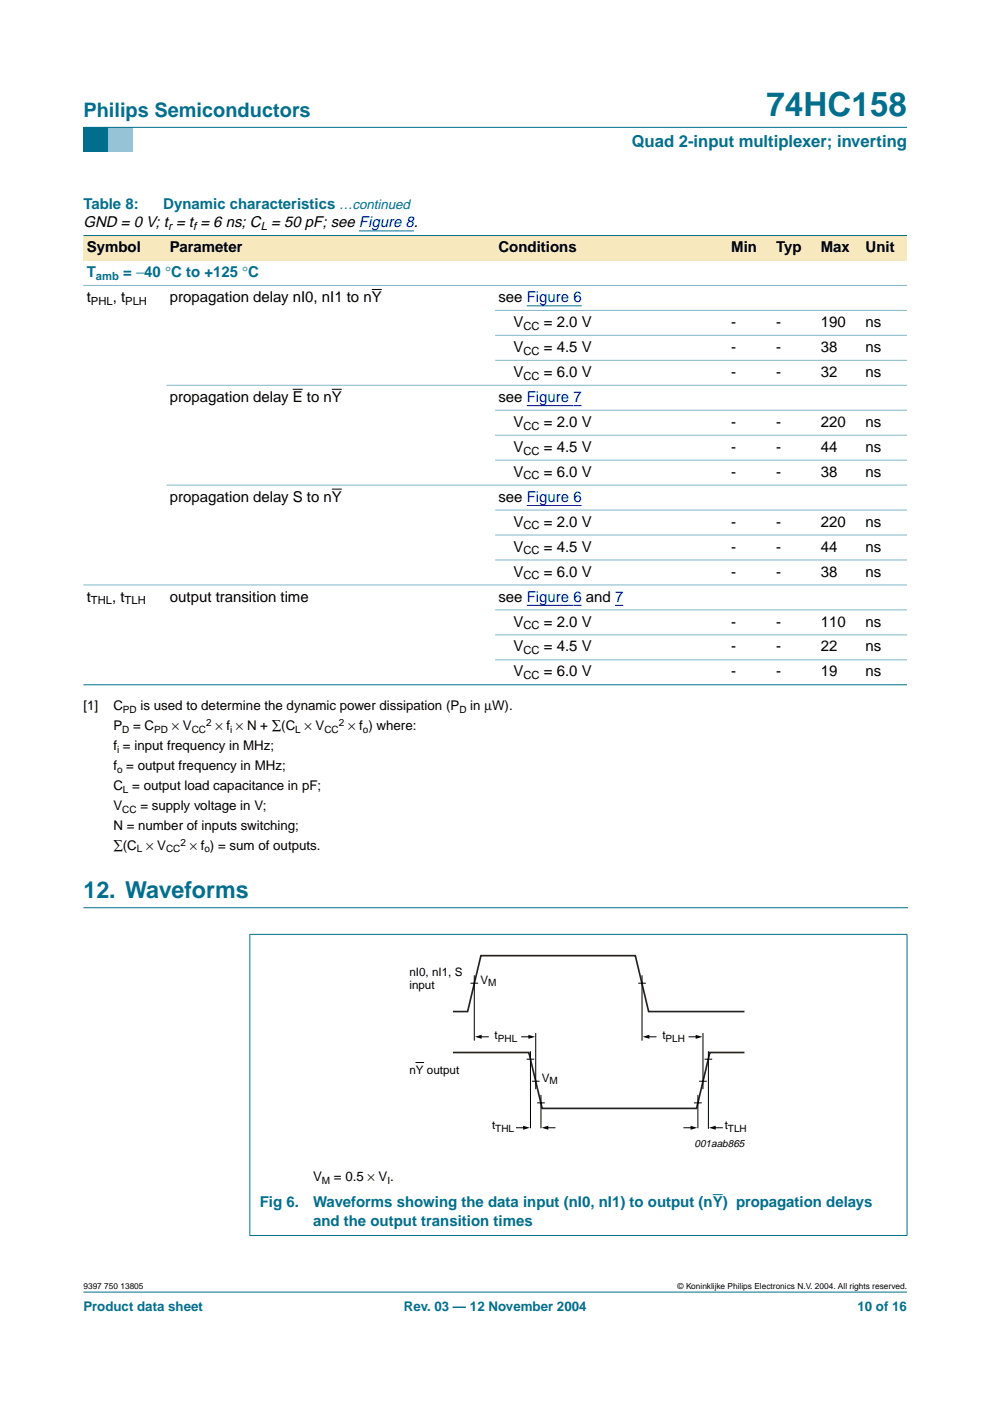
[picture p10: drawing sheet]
<svg xmlns="http://www.w3.org/2000/svg" width="210mm" height="297mm" viewBox="0 0 210 297" stroke-linecap="round" stroke-linejoin="round" font-family="sans-serif">
<defs><g id="words">
<text font-size="7.1" fill="#006e8c" x="162.5" y="24.7">74HC158</text>
<text font-size="4.9" fill="#006e8c" x="17.7" y="190.5">12. Waveforms</text>
<text font-size="4.2" fill="#006e8c" x="17.7" y="24.9">Philips Semiconductors</text>
<text font-size="3.5" fill="#006e8c" x="133.9" y="31.1">Quad 2-input multiplexer; inverting</text>
<g font-size="3.2" fill="#006e8c">
<text x="17.7" y="44.3">Table 8:</text>
<text x="34.6" y="44.3">Dynamic characteristics …continued</text>
<text x="18.4" y="58.8">T</text>
<text x="26.1" y="58.8">= −40 °C to +125 °C</text>
<text x="55.1" y="256">Fig 6.</text>
<text x="66.4" y="256">Waveforms showing the data input (nI0, nI1) to output (nY) propagation delays</text>
<text x="66.4" y="259.8">and the output transition times</text>
</g>
<g font-size="3.2">
<text x="17.7" y="48.2">GND = 0 V; t = t = 6 ns; C = 50 pF; see Figure 8.</text>
<text x="18.4" y="53.5">Symbol</text>
<text x="36" y="53.5">Parameter</text>
<text x="105.7" y="53.5">Conditions</text>
<text x="155.1" y="53.5">Min</text>
<text x="164.5" y="53.5">Typ</text>
<text x="174" y="53.5">Max</text>
<text x="183.5" y="53.5">Unit</text>
<text x="18.4" y="64">t</text>
<text x="23.9" y="64">, t</text>
<text x="36" y="64">propagation delay nI0, nI1 to nY</text>
<text x="105.7" y="64">see Figure 6</text>
<text x="108.9" y="69.3">V</text>
<text x="115.3" y="69.3">= 2.0 V</text>
<text x="155.1" y="69.3">-</text>
<text x="164.5" y="69.3">-</text>
<text x="174" y="69.3">190</text>
<text x="183.5" y="69.3">ns</text>
<text x="108.9" y="74.6">V</text>
<text x="115.3" y="74.6">= 4.5 V</text>
<text x="155.1" y="74.6">-</text>
<text x="164.5" y="74.6">-</text>
<text x="174" y="74.6">38</text>
<text x="183.5" y="74.6">ns</text>
<text x="108.9" y="79.9">V</text>
<text x="115.3" y="79.9">= 6.0 V</text>
<text x="155.1" y="79.9">-</text>
<text x="164.5" y="79.9">-</text>
<text x="174" y="79.9">32</text>
<text x="183.5" y="79.9">ns</text>
<text x="36" y="85.2">propagation delay E to nY</text>
<text x="105.7" y="85.2">see Figure 7</text>
<text x="108.9" y="95.8">V</text>
<text x="108.9" y="90.5">V</text>
<text x="115.3" y="90.5">= 2.0 V</text>
<text x="115.3" y="95.8">= 4.5 V</text>
<text x="155.1" y="90.5">-</text>
<text x="155.1" y="95.8">-</text>
<text x="164.5" y="90.5">-</text>
<text x="164.5" y="95.8">-</text>
<text x="174" y="90.5">220</text>
<text x="174" y="95.8">44</text>
<text x="183.5" y="90.5">ns</text>
<text x="183.5" y="95.8">ns</text>
<text x="108.9" y="101.1">V</text>
<text x="115.3" y="101.1">= 6.0 V</text>
<text x="155.1" y="101.1">-</text>
<text x="164.5" y="101.1">-</text>
<text x="174" y="101.1">38</text>
<text x="183.5" y="101.1">ns</text>
<text x="36" y="106.4">propagation delay S to nY</text>
<text x="105.7" y="106.4">see Figure 6</text>
<text x="108.9" y="111.7">V</text>
<text x="115.3" y="111.7">= 2.0 V</text>
<text x="155.1" y="111.7">-</text>
<text x="164.5" y="111.7">-</text>
<text x="174" y="111.7">220</text>
<text x="183.5" y="111.7">ns</text>
<text x="108.9" y="117">V</text>
<text x="115.3" y="117">= 4.5 V</text>
<text x="155.1" y="117">-</text>
<text x="164.5" y="117">-</text>
<text x="174" y="117">44</text>
<text x="183.5" y="117">ns</text>
<text x="108.9" y="122.3">V</text>
<text x="115.3" y="122.3">= 6.0 V</text>
<text x="155.1" y="122.3">-</text>
<text x="164.5" y="122.3">-</text>
<text x="174" y="122.3">38</text>
<text x="183.5" y="122.3">ns</text>
<text x="18.4" y="127.5">t</text>
<text x="23.8" y="127.5">, t</text>
<text x="36" y="127.5">output transition time</text>
<text x="105.7" y="127.5">see Figure 6 and 7</text>
<text x="108.9" y="132.8">V</text>
<text x="115.3" y="132.8">= 2.0 V</text>
<text x="155.1" y="132.8">-</text>
<text x="164.5" y="132.8">-</text>
<text x="174" y="132.8">110</text>
<text x="183.5" y="132.8">ns</text>
<text x="108.9" y="138.1">V</text>
<text x="108.9" y="143.4">V</text>
<text x="115.3" y="138.1">= 4.5 V</text>
<text x="115.3" y="143.4">= 6.0 V</text>
<text x="155.1" y="138.1">-</text>
<text x="155.1" y="143.4">-</text>
<text x="164.5" y="138.1">-</text>
<text x="164.5" y="143.4">-</text>
<text x="174" y="138.1">22</text>
<text x="174" y="143.4">19</text>
<text x="183.5" y="138.1">ns</text>
<text x="183.5" y="143.4">ns</text>
</g>
<g font-size="2.8">
<text x="17.7" y="150.6">[1]</text>
<text x="24" y="150.6">C</text>
<text x="24" y="154.8">P</text>
<text x="28.2" y="154.8">= C</text>
<text x="29.8" y="150.6">is used to determine the dynamic power dissipation (P</text>
<text x="36.4" y="154.8">× V</text>
<text x="45.7" y="154.8">× f × N + ∑(C × V</text>
<text x="73.8" y="154.8">× f ) where:</text>
<text x="99.7" y="150.6">in µW).</text>
<text x="24" y="159.1">f = input frequency in MHz;</text>
<text x="24" y="163.3">f = output frequency in MHz;</text>
<text x="24" y="167.5">C = output load capacitance in pF;</text>
<text x="24" y="171.8">V</text>
<text x="29.8" y="171.8">= supply voltage in V;</text>
<text x="24" y="176">N = number of inputs switching;</text>
<text x="24" y="180.2">∑(C × V</text>
<text x="40.2" y="180.2">× f ) = sum of outputs.</text>
<text x="66.4" y="250.4">V</text>
<text x="70.8" y="250.4">= 0.5 × V .</text>
</g>
<g font-size="2.8" fill="#006e8c">
<text x="17.7" y="278">Product data sheet</text>
<text x="85.6" y="278">Rev. 03 — 12 November 2004</text>
<text x="181.8" y="278">10 of 16</text>
</g>
<g font-size="2.5">
<text x="86.8" y="206.9">nI0, nI1, S</text>
<text x="86.8" y="209.7">input</text>
<text x="101.8" y="208.5">V</text>
<text x="104.9" y="220.4">t</text>
<text x="140.4" y="220.4">t</text>
<text x="86.8" y="227.6">nY output</text>
<text x="114.9" y="229.3">V</text>
<text x="104.3" y="239.4">t</text>
<text x="153.7" y="239.4">t</text>
</g>
<g font-size="2.4">
<text x="35.6" y="48.7">r</text>
<text x="40.9" y="48.7">f</text>
<text x="55.3" y="48.7">L</text>
<text x="19.3" y="64.6">PHL</text>
<text x="26.6" y="64.6">PLH</text>
<text x="111" y="69.9">CC</text>
<text x="111" y="75.2">CC</text>
<text x="111" y="80.5">CC</text>
<text x="111" y="91.1">CC</text>
<text x="111" y="96.4">CC</text>
<text x="111" y="101.7">CC</text>
<text x="111" y="112.2">CC</text>
<text x="111" y="117.5">CC</text>
<text x="111" y="122.8">CC</text>
<text x="19.3" y="128.1">THL</text>
<text x="26.4" y="128.1">TLH</text>
<text x="111" y="133.4">CC</text>
<text x="111" y="138.7">CC</text>
<text x="111" y="144">CC</text>
</g>
<text font-size="2.4" fill="#006e8c" x="20.3" y="59.3">amb</text>
<text font-size="2.2" x="147.3" y="243.3">001aab865</text>
<g font-size="2.1">
<text x="25.9" y="155.3">D</text>
<text x="26.1" y="151.1">PD</text>
<text x="32.7" y="155.3">PD</text>
<text x="40.6" y="155.3">CC</text>
<text x="43.7" y="154">2</text>
<text x="48.8" y="155.3">i</text>
<text x="62.6" y="155.3">L</text>
<text x="68.8" y="155.3">CC</text>
<text x="71.8" y="154">2</text>
<text x="76.9" y="155.3">o</text>
<text x="97.4" y="151.1">D</text>
<text x="24.8" y="159.6">i</text>
<text x="24.8" y="163.8">o</text>
<text x="25.9" y="172.3">CC</text>
<text x="26.1" y="168">L</text>
<text x="38.3" y="179.4">2</text>
<text x="29" y="180.7">L</text>
<text x="35.2" y="180.7">CC</text>
<text x="43.3" y="180.7">o</text>
<text x="103.5" y="209">M</text>
<text x="105.6" y="220.9">PHL</text>
<text x="141.1" y="220.9">PLH</text>
<text x="116.5" y="229.8">M</text>
<text x="105" y="239.9">THL</text>
<text x="154.4" y="239.9">TLH</text>
<text x="68.3" y="250.9">M</text>
<text x="82.2" y="250.9">I</text>
</g>
<g font-size="1.8">
<text x="17.7" y="273.4">9397 750 13805</text>
<text x="143.7" y="273.4">© Koninklijke Philips Electronics N.V. 2004. All rights reserved.</text>
</g>
</g></defs>
<path d="M17.7 273.9h174.6z" fill="#006e8c" stroke="#006e8c" stroke-width=".21"/>
<path d="M17.7 27h5.3v5.3h-5.3z" fill-rule="evenodd" fill="#006e8c"/>
<path d="M23 27h5.3v5.3h-5.3z" fill-rule="evenodd" fill="#96c4d6"/>
<path d="M17.7 27h174.6z" fill="#006e8c" stroke="#006e8c" stroke-width=".21"/>
<path d="M17.7 192.5h174.7" fill="none" stroke="#006e8c" stroke-width=".21"/>
<path d="M78.8 61.4h2.1M62.1 82.5h2.1M70.4 82.5h2.1M70.4 103.7h2.1" fill="none" stroke="#000" stroke-width=".21"/>
<path d="M76.1 49h11.7M111.7 64.8h11.6M111.7 86h11.6M111.7 107.2h11.6M111.7 128.3h11.6M130.4 128.3h1.8" fill="none" stroke="#00f" stroke-width=".21"/>
<g fill="#f7e8bd">
<path d="M17.7 49.9h17.6v5.3h-17.6z" fill-rule="evenodd"/>
<path d="M35.3 49.9h69.7v5.3h-69.7z" fill-rule="evenodd"/>
<path d="M105 49.9h43v5.3h-43z" fill-rule="evenodd"/>
<path d="M148 49.9h6.3v5.3h-6.3z" fill-rule="evenodd"/>
<path d="M154.3 49.9h9.5v5.3h-9.5z" fill-rule="evenodd"/>
<path d="M163.8 49.9h9.5v5.3h-9.5z" fill-rule="evenodd"/>
<path d="M173.3 49.9h9.5v5.3h-9.5z" fill-rule="evenodd"/>
<path d="M182.8 49.9h9.5v5.3h-9.5z" fill-rule="evenodd"/>
</g>
<g fill="#006e8c" stroke="#006e8c" stroke-width=".21">
<path d="M17.7 49.9h174.6z"/>
<path d="M17.7 145.2h174.6z"/>
<path d="M53 198.1v63.8z"/>
<path d="M192.3 198.1v63.8z"/>
<path d="M52.9 198.1h139.5z"/>
<path d="M52.9 262h139.5z"/>
</g>
<g fill="#80b6c6" stroke="#80b6c6" stroke-width=".21">
<path d="M17.7 60.5h174.6z"/>
<path d="M105 65.8h87.3z"/>
<path d="M105 71.1h87.3z"/>
<path d="M105 76.4h87.3z"/>
<path d="M35.3 81.7h157z"/>
<path d="M105 87h87.3z"/>
<path d="M105 92.3h87.3z"/>
<path d="M105 97.6h87.3z"/>
<path d="M35.3 102.9h157z"/>
<path d="M105 108.1h87.3z"/>
<path d="M105 113.4h87.3z"/>
<path d="M105 118.7h87.3z"/>
<path d="M17.7 124h174.6z"/>
<path d="M105 129.3h87.3z"/>
<path d="M105 134.6h87.3z"/>
<path d="M105 139.9h87.3z"/>
</g>
<path d="M151.1 253.3h2.1" fill="none" stroke="#006e8c" stroke-width=".21"/>
<path d="M96 214.5h3.1l2.9-11.9h32.7l2.8 11.9h20.3M96 223.2h16.1l2.8 11.8h32.8l2.8-11.8h7.3" fill="none" stroke="#231f20" stroke-width=".35"/>
<g fill="none" stroke="#000" stroke-width=".21">
<path d="M99.9 208.5h1.4M100.6 206.9v13.6M101.8 219.8h1.7M110.6 219.8h1.7M113.6 219.1v11.7M135.4 208.5h1.4M136.1 206.9v13.6M137.4 219.8h1.7M146.1 219.8h1.7M149 219.1v11.7M88.2 225.3h1.6M109.5 239.1h1.7"/>
<path d="M111.8 224.6h1.4M112.5 223v16.1M112.9 229.2h1.4M114 233.8h1.4M114.7 232.2v6.9M116 239.1h1.7M145 239.1h1.7M147.3 233.8h1.4M148 232.2v6.9M148.3 229.2h1.5M149.5 224.6h1.4M150.2 223v16.2"/>
<path d="M151.5 239.1h1.7"/>
</g>
<path d="M100.7 219.8l1.4-.4v.8zM136.3 219.8l1.4-.4v.8zM110.9 238.7l1.4 .4-1.4 .4zM112 219.4l1.4 .4-1.4 .5zM114.8 239.1l1.4-.4v.8zM146.4 238.7l1.4 .4-1.4 .4zM147.5 219.4l1.4 .4-1.4 .5zM150.3 239.1l1.4-.4v.8z" fill="#000"/>
<use href="#words"/>
</svg>
